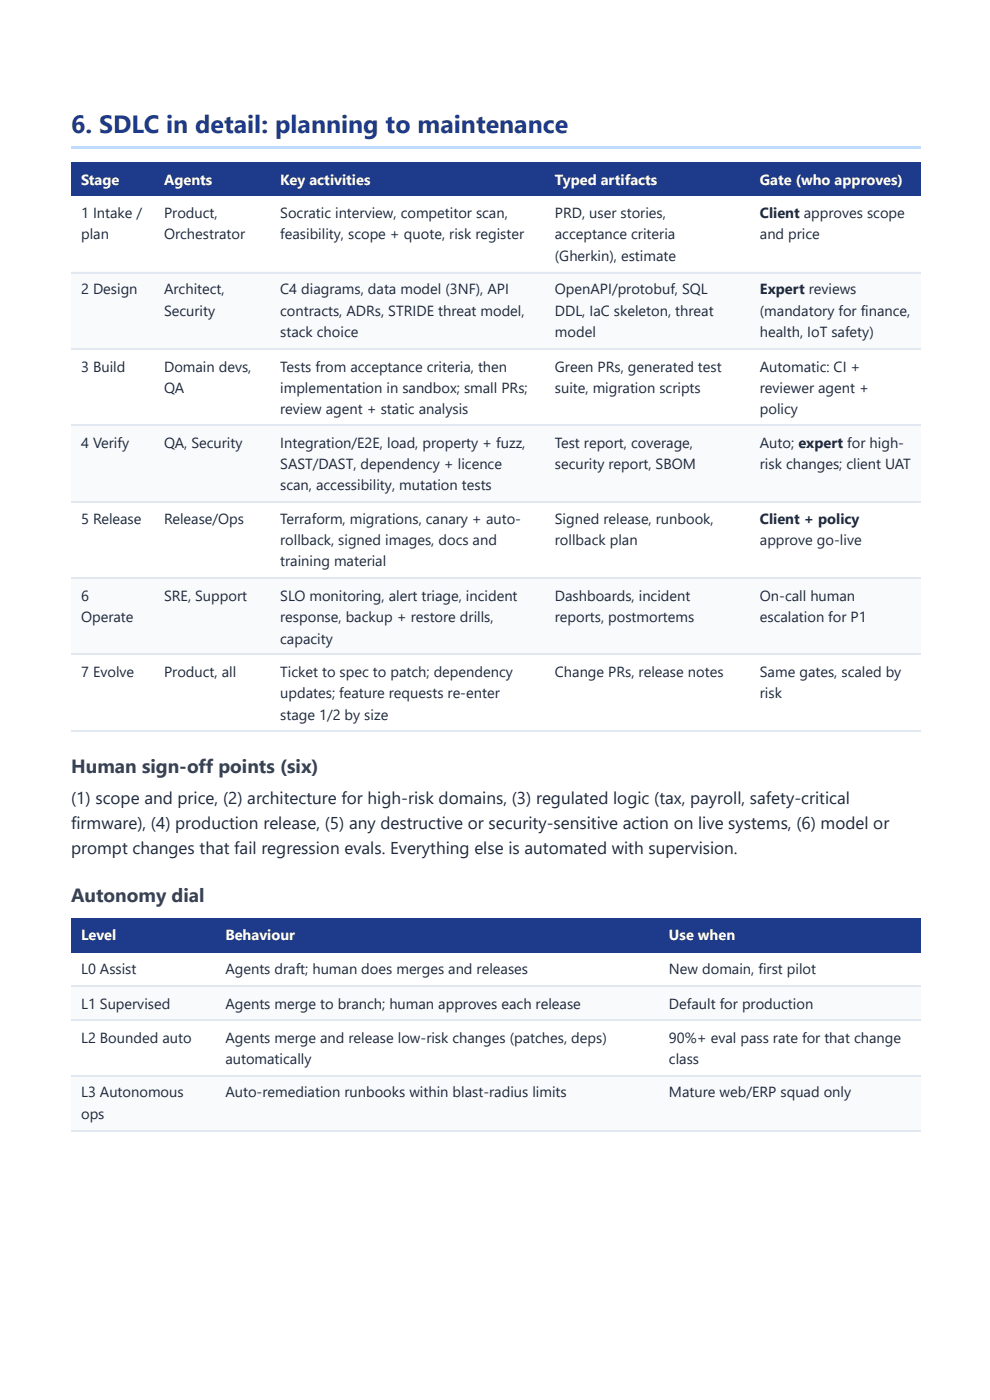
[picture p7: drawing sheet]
<svg xmlns="http://www.w3.org/2000/svg" width="210mm" height="297mm" viewBox="0 0 210 297" stroke-linecap="round" stroke-linejoin="round" font-family="sans-serif">
<defs><g id="words">
<text font-size="5.3" fill="#1e3a8a" x="15.1" y="28.3">6. SDLC in detail: planning to maintenance</text>
<g font-size="4.1" fill="#334155">
<text x="15.1" y="164">Human sign-off points (six)</text>
<text x="15.1" y="191.3">Autonomy dial</text>
</g>
<g font-size="3.6" fill="#1e293b">
<text x="15.1" y="170.7">(1) scope and price, (2) architecture for high-risk domains, (3) regulated logic (tax, payroll, safety-critical</text>
<text x="15.1" y="175.9">firmware), (4) production release, (5) any destructive or security-sensitive action on live systems, (6) model or</text>
<text x="15.1" y="181.2">prompt changes that fail regression evals. Everything else is automated with supervision.</text>
</g>
<g font-size="3.1" fill="#fff">
<text x="17.2" y="39.2">Stage</text>
<text x="34.8" y="39.2">Agents</text>
<text x="59.4" y="39.2">Key activities</text>
<text x="117.6" y="39.2">Typed artifacts</text>
<text x="161.1" y="39.2">Gate (who approves)</text>
<text x="17.2" y="199.5">Level</text>
<text x="47.8" y="199.5">Behaviour</text>
<text x="141.8" y="199.5">Use when</text>
</g>
<g font-size="3.1" fill="#1e293b">
<text x="17.2" y="46.3">1 Intake /</text>
<text x="34.8" y="46.3">Product,</text>
<text x="59.4" y="46.3">Socratic interview, competitor scan,</text>
<text x="117.6" y="46.3">PRD, user stories,</text>
<text x="161.1" y="46.3">Client approves scope</text>
<text x="17.2" y="50.8">plan</text>
<text x="34.8" y="50.8">Orchestrator</text>
<text x="59.4" y="50.8">feasibility, scope + quote, risk register</text>
<text x="117.6" y="50.8">acceptance criteria</text>
<text x="161.1" y="50.8">and price</text>
<text x="117.6" y="55.3">(Gherkin), estimate</text>
<text x="17.2" y="62.4">2 Design</text>
<text x="34.8" y="62.4">Architect,</text>
<text x="59.4" y="62.4">C4 diagrams, data model (3NF), API</text>
<text x="117.6" y="62.4">OpenAPI/protobuf, SQL</text>
<text x="161.1" y="62.4">Expert reviews</text>
<text x="34.8" y="66.9">Security</text>
<text x="59.4" y="66.9">contracts, ADRs, STRIDE threat model,</text>
<text x="59.4" y="71.4">stack choice</text>
<text x="117.6" y="66.9">DDL, IaC skeleton, threat</text>
<text x="117.6" y="71.4">model</text>
<text x="161.1" y="66.9">(mandatory for finance,</text>
<text x="161.1" y="71.4">health, IoT safety)</text>
<text x="17.2" y="78.8">3 Build</text>
<text x="34.8" y="78.8">Domain devs,</text>
<text x="34.8" y="83.3">QA</text>
<text x="59.4" y="78.8">Tests from acceptance criteria, then</text>
<text x="59.4" y="83.3">implementation in sandbox; small PRs;</text>
<text x="117.6" y="78.8">Green PRs, generated test</text>
<text x="117.6" y="83.3">suite, migration scripts</text>
<text x="161.1" y="78.8">Automatic: CI +</text>
<text x="161.1" y="83.3">reviewer agent +</text>
<text x="59.4" y="87.8">review agent + static analysis</text>
<text x="161.1" y="87.8">policy</text>
<text x="17.2" y="95">4 Verify</text>
<text x="34.8" y="95">QA, Security</text>
<text x="59.4" y="95">Integration/E2E, load, property + fuzz,</text>
<text x="117.6" y="95">Test report, coverage,</text>
<text x="161.1" y="95">Auto; expert for high-</text>
<text x="59.4" y="99.5">SAST/DAST, dependency + licence</text>
<text x="117.6" y="99.5">security report, SBOM</text>
<text x="161.1" y="99.5">risk changes; client UAT</text>
<text x="59.4" y="104">scan, accessibility, mutation tests</text>
<text x="17.2" y="111.1">5 Release</text>
<text x="34.8" y="111.1">Release/Ops</text>
<text x="59.4" y="111.1">Terraform, migrations, canary + auto-</text>
<text x="117.6" y="111.1">Signed release, runbook,</text>
<text x="161.1" y="111.1">Client + policy</text>
<text x="59.4" y="115.6">rollback, signed images, docs and</text>
<text x="117.6" y="115.6">rollback plan</text>
<text x="161.1" y="115.6">approve go-live</text>
<text x="59.4" y="120.1">training material</text>
<text x="17.2" y="127.5">6</text>
<text x="34.8" y="127.5">SRE, Support</text>
<text x="59.4" y="127.5">SLO monitoring, alert triage, incident</text>
<text x="117.6" y="127.5">Dashboards, incident</text>
<text x="161.1" y="127.5">On-call human</text>
<text x="17.2" y="132">Operate</text>
<text x="59.4" y="132">response, backup + restore drills,</text>
<text x="59.4" y="136.5">capacity</text>
<text x="117.6" y="132">reports, postmortems</text>
<text x="161.1" y="132">escalation for P1</text>
<text x="17.2" y="143.7">7 Evolve</text>
<text x="34.8" y="143.7">Product, all</text>
<text x="59.4" y="143.7">Ticket to spec to patch; dependency</text>
<text x="117.6" y="143.7">Change PRs, release notes</text>
<text x="161.1" y="143.7">Same gates, scaled by</text>
<text x="59.4" y="148.2">updates; feature requests re-enter</text>
<text x="161.1" y="148.2">risk</text>
<text x="59.4" y="152.7">stage 1/2 by size</text>
<text x="17.2" y="206.6">L0 Assist</text>
<text x="47.8" y="206.6">Agents draft; human does merges and releases</text>
<text x="141.8" y="206.6">New domain, first pilot</text>
<text x="17.2" y="214">L1 Supervised</text>
<text x="47.8" y="214">Agents merge to branch; human approves each release</text>
<text x="141.8" y="214">Default for production</text>
<text x="17.2" y="221.2">L2 Bounded auto</text>
<text x="47.8" y="221.2">Agents merge and release low-risk changes (patches, deps)</text>
<text x="141.8" y="221.2">90%+ eval pass rate for that change</text>
<text x="47.8" y="225.7">automatically</text>
<text x="141.8" y="225.7">class</text>
<text x="17.2" y="232.8">L3 Autonomous</text>
<text x="47.8" y="232.8">Auto-remediation runbooks within blast-radius limits</text>
<text x="141.8" y="232.8">Mature web/ERP squad only</text>
<text x="17.2" y="237.3">ops</text>
</g>
</g></defs>
<path d="M15.1 31h180v.5h-180z" fill="#bfdbfe"/>
<g fill="#1e3a8a">
<path d="M15.1 34.4h17.4v7.1h-17.4z"/>
<path d="M32.5 34.4h24.9v7.1h-24.9z"/>
<path d="M57.4 34.4h58.2v7.1h-58.2z"/>
<path d="M115.6 34.4h43.4v7.1h-43.4z"/>
<path d="M159 34.4h36.1v7.1h-36.1z"/>
</g>
<g fill="#f8fafc">
<path d="M15.1 57.7h17.4v16.1h-17.4z"/>
<path d="M32.5 57.7h24.9v16.1h-24.9z"/>
<path d="M57.4 57.7h58.2v16.1h-58.2z"/>
<path d="M115.6 57.7h43.4v16.1h-43.4z"/>
<path d="M159 57.7h36.1v16.1h-36.1z"/>
<path d="M15.1 90.2h17.4v16.2h-17.4z"/>
<path d="M32.5 90.2h24.9v16.2h-24.9z"/>
<path d="M57.4 90.2h58.2v16.2h-58.2z"/>
<path d="M115.6 90.2h43.4v16.2h-43.4z"/>
<path d="M159 90.2h36.1v16.2h-36.1z"/>
<path d="M15.1 122.5h17.4v16.4h-17.4z"/>
<path d="M32.5 122.5h24.9v16.4h-24.9z"/>
<path d="M57.4 122.5h58.2v16.4h-58.2z"/>
<path d="M115.6 122.5h43.4v16.4h-43.4z"/>
<path d="M159 122.5h36.1v16.4h-36.1z"/>
</g>
<path d="M15.1 57.8h180M15.1 74h180M15.1 90.1h180M15.1 106.5h180M15.1 122.6h180M15.1 138.8h180M15.1 155.2h180" fill="none" stroke="#e2e8f0" stroke-width=".26"/>
<g fill="#1e3a8a">
<path d="M15.1 194.7h30.7v7.4h-30.7z"/>
<path d="M45.8 194.7h93.9v7.4h-93.9z"/>
<path d="M139.7 194.7h55.4v7.4h-55.4z"/>
</g>
<g fill="#f8fafc">
<path d="M15.1 209h30.7v7.4h-30.7z"/>
<path d="M45.8 209h93.9v7.4h-93.9z"/>
<path d="M139.7 209h55.4v7.4h-55.4z"/>
<path d="M15.1 228.1h30.7v11.6h-30.7z"/>
<path d="M45.8 228.1h93.9v11.6h-93.9z"/>
<path d="M139.7 228.1h55.4v11.6h-55.4z"/>
</g>
<path d="M15.1 209.2h180M15.1 216.3h180M15.1 228.2h180M15.1 239.8h180" fill="none" stroke="#e2e8f0" stroke-width=".26"/>
<use href="#words"/>
</svg>
